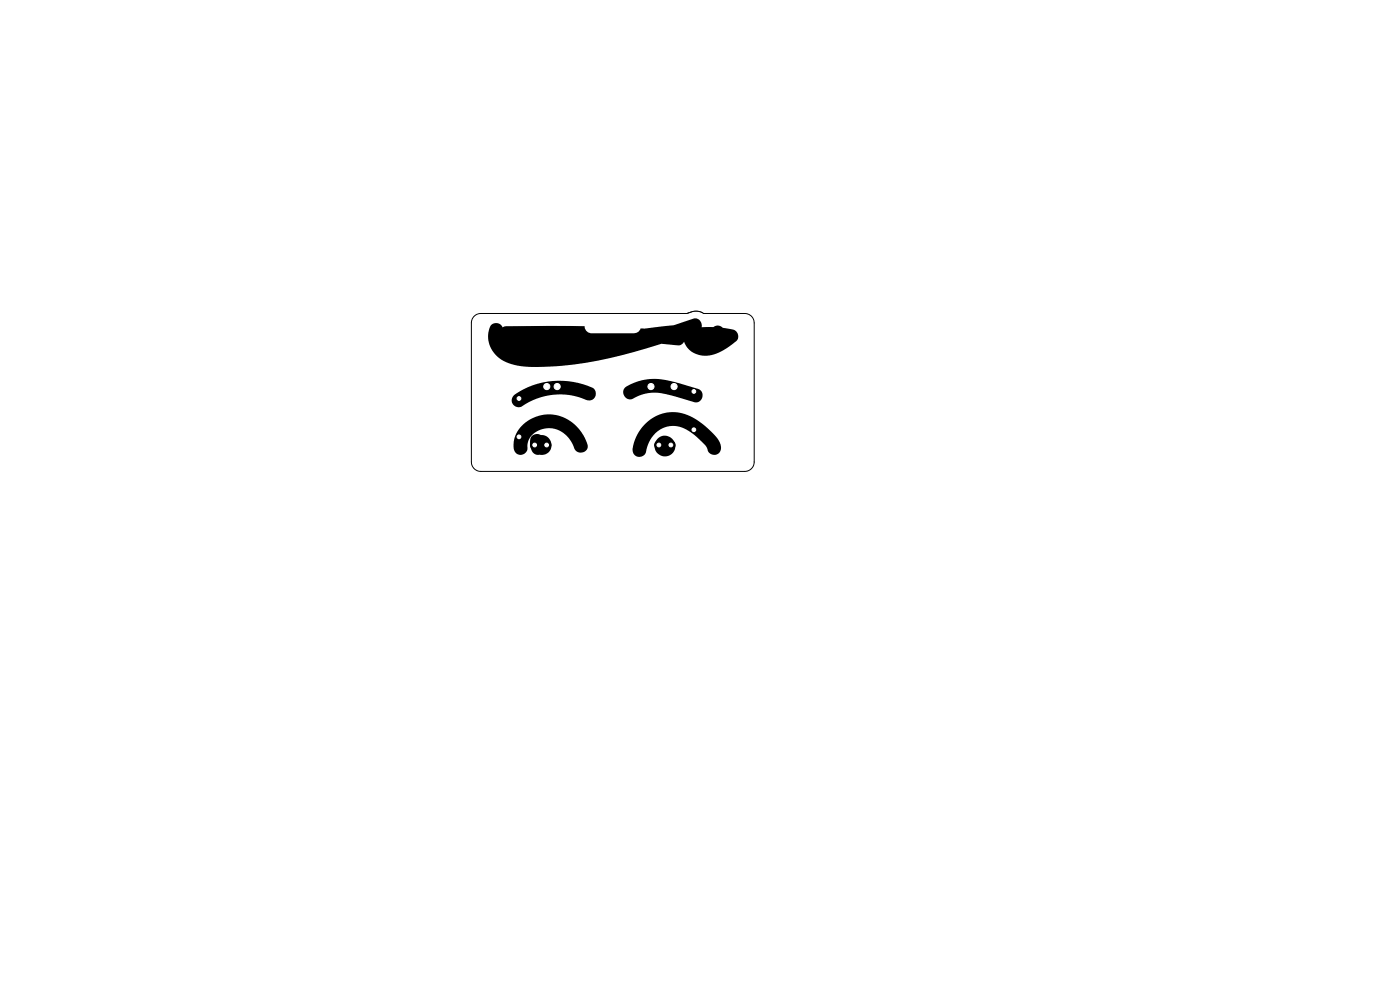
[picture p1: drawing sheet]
<svg xmlns="http://www.w3.org/2000/svg" width="297mm" height="210mm" viewBox="0 0 297 210" stroke-linecap="round" stroke-linejoin="round" font-family="sans-serif">
<g fill="#000">
<path d="M104.2 68.9a1.48 1.48 0 0 1 2.4 .6l.5-.3a354.6 354.6 0 0 1 29.6 .5l3.3-.4a19.6 19.6 0 0 0 7.1-1.7 1.46 1.46 0 0 1 1.7 1.8h2.6a1.43 1.43 0 0 1 1.9 .1l2.2 .4a1.47 1.47 0 0 1 .7 2.5 10.8 10.8 0 0 1-6.4 3.1 4.6 4.6 0 0 1-4.7-3l-.5 .5-.6 .3-3.7-.4a86.4 86.4 0 0 1-26.2 4.9 13 13 0 0 1-8.1-1.8 5.4 5.4 0 0 1-1.8-7.1zM112.8 92.5a1.8 1.8 0 0 1 2.1-.2 2.15 2.15 0 0 1 2.1 2.5 2.15 2.15 0 0 1-2.8 1.7l-.6-.1a2.99 2.99 0 0 1-.8-3.9zM110.9 90.2a8.2 8.2 0 0 1 13.2 2.7 2.49 2.49 0 0 1 .5 2.2 1.53 1.53 0 0 1-1.4 .9 1.53 1.53 0 0 1-1.4-1 5.4 5.4 0 0 0-8-3.5 4 4 0 0 0-2 4l-.3 .6-.6 .3-.6 .1-.6-.2a1.63 1.63 0 0 1-.7-1.3 5.8 5.8 0 0 1 1.9-4.8zM109 83.8a16.5 16.5 0 0 1 17.1-1.2 1.48 1.48 0 0 1 0 1.8 1.48 1.48 0 0 1-1.9 .4 14.8 14.8 0 0 0-13.9 1.6l-.9-.2-.7-.6-.1-.9zM132.6 82.2a12.1 12.1 0 0 1 10.6-1.2l4.8 1.5a1.47 1.47 0 0 1 1 1.8 1.47 1.47 0 0 1-1.8 1l-3.4-1a12.2 12.2 0 0 0-6.9-.8l-2.2 .8a1.46 1.46 0 0 1-2.2-.2l-.3-1.1zM136.9 89.9a8.5 8.5 0 0 1 11.8-.2 11.3 11.3 0 0 1 4.1 4.6l.2 .8-.2 .7-.5 .5-.7 .2-.6-.1-.6-.4-.8-1.6a11.3 11.3 0 0 0-6.3-4 6.1 6.1 0 0 0-6.3 5.7 1.48 1.48 0 0 1-1.9 .7 1.48 1.48 0 0 1-.9-1.7l.9-2.7 .8-1.4z"/>
<circle cx="141.1" cy="94.6" r="2.21"/>
</g>
<g fill="#000" stroke="#000" stroke-width=".21">
<circle cx="113.4" cy="94.4" r=".9"/>
<circle cx="116" cy="94.4" r=".9"/>
<circle cx="139.8" cy="94.4" r=".9"/>
<circle cx="142.3" cy="94.4" r=".9"/>
</g>
<g fill="#fff" stroke="#fff" stroke-width=".21">
<circle cx="116" cy="94.4" r=".4"/>
<circle cx="113.4" cy="94.4" r=".4"/>
<circle cx="142.3" cy="94.4" r=".4"/>
<circle cx="139.8" cy="94.4" r=".4"/>
<circle cx="110.1" cy="84.5" r=".4"/>
<circle cx="110.1" cy="92.7" r=".4"/>
<circle cx="147.2" cy="83" r=".4"/>
<circle cx="147.2" cy="91.2" r=".4"/>
<circle cx="116" cy="82" r=".65"/>
<circle cx="118.2" cy="82" r=".65"/>
<circle cx="138.1" cy="82" r=".65"/>
<circle cx="143" cy="82" r=".65"/>
</g>
<path d="M125.5 69.2h9" fill="none" stroke="#fff" stroke-width="3"/>
<path d="M100.7 67l.7-.4 .6-.1h43.7a3.4 3.4 0 0 1 3.5 0h8.8a2 2 0 0 1 2 2v29.5a2 2 0 0 1-2 2h-56a2 2 0 0 1-2-2v-29.5l.2-.8z" fill="none" stroke="#000" stroke-width=".21"/>
</svg>
